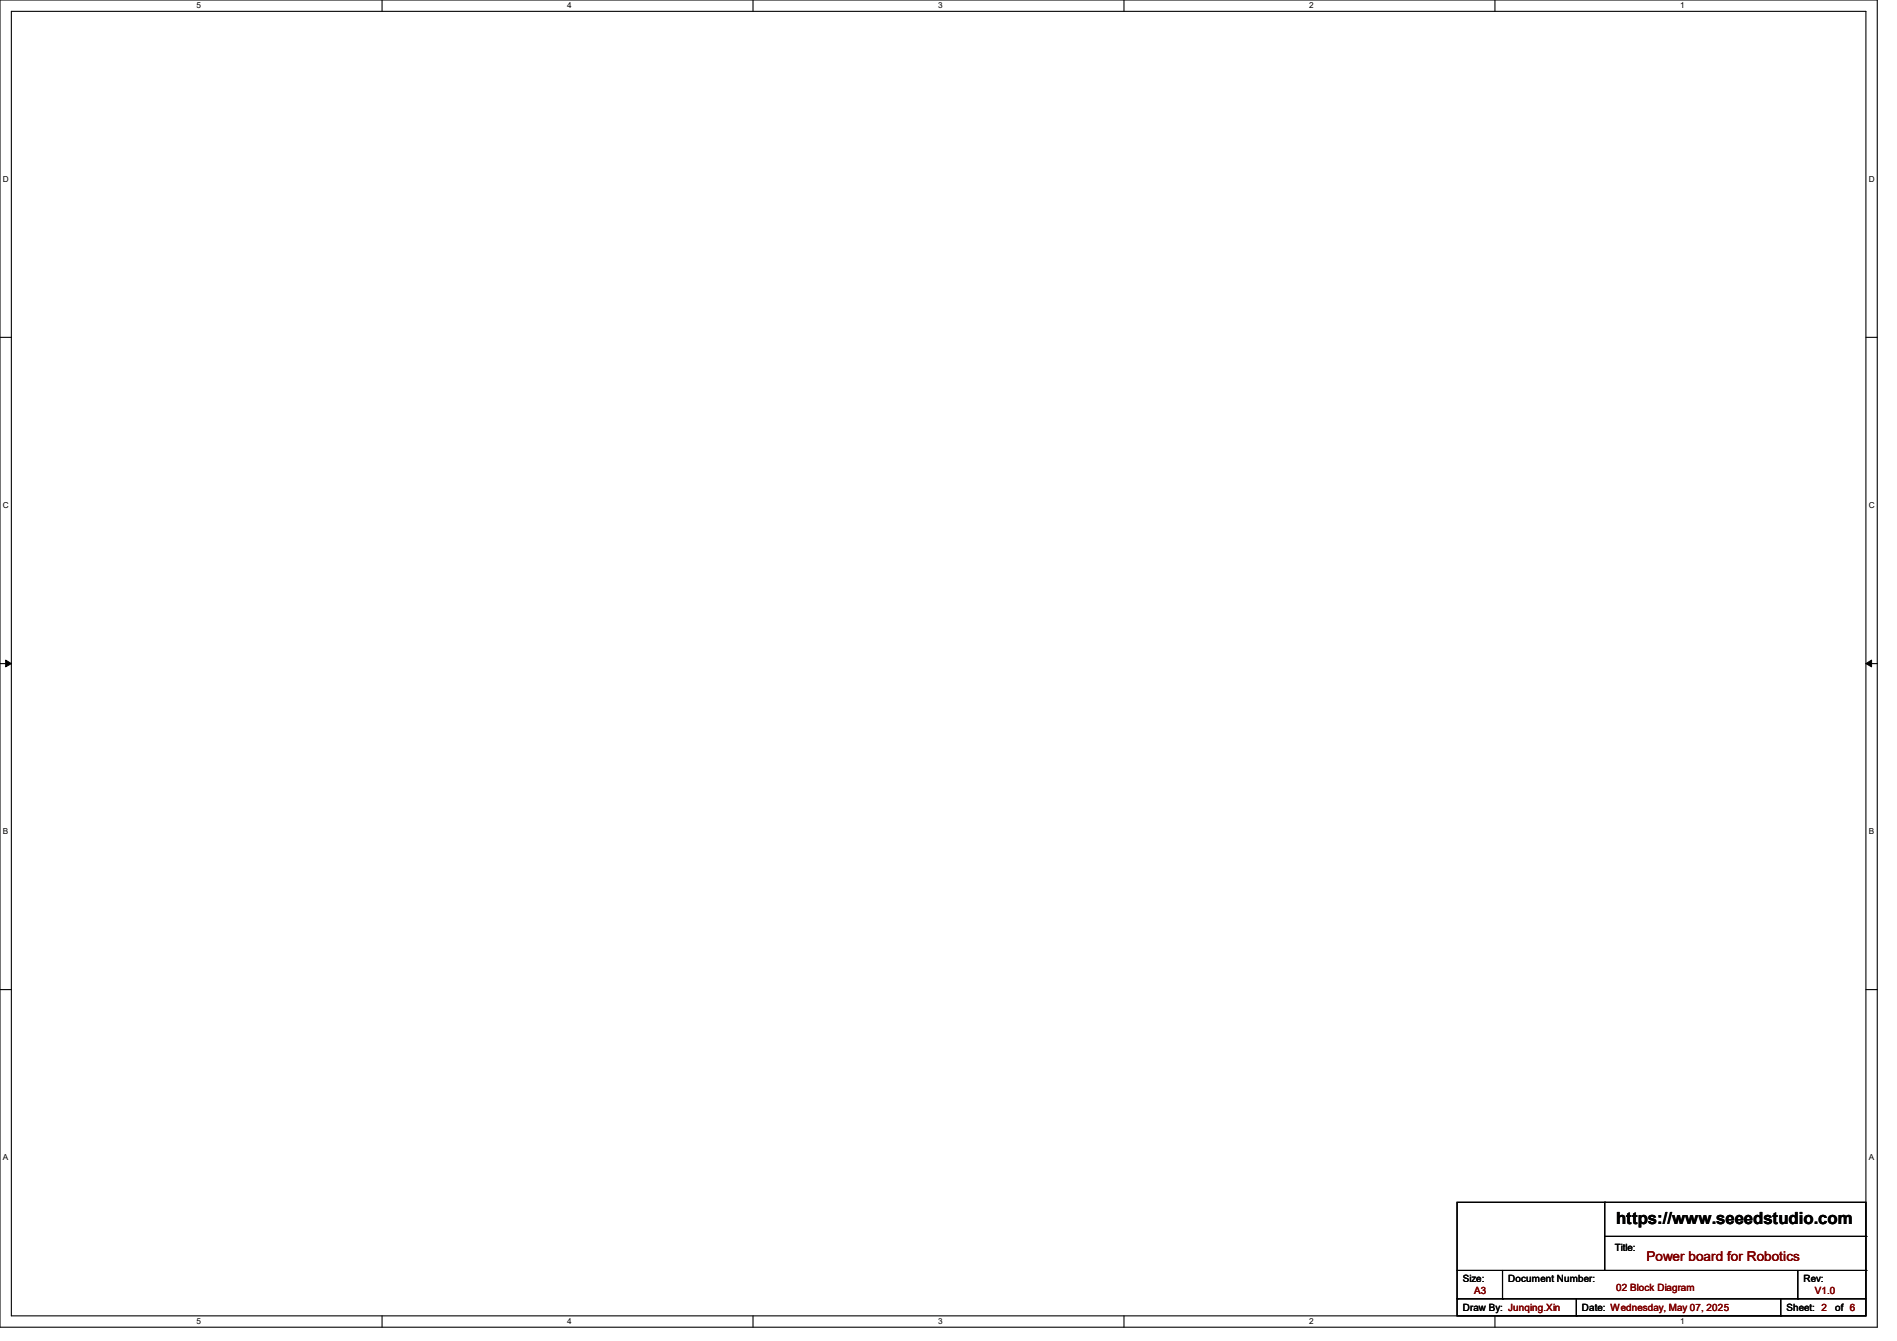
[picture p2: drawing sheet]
<svg xmlns="http://www.w3.org/2000/svg" width="297mm" height="210mm" viewBox="0 0 297 210" stroke-linecap="round" stroke-linejoin="round" font-family="sans-serif">
<defs><g id="words">
<text font-size="2.6" x="253" y="191.8">https://www.seeedstudio.com</text>
<text font-size="2.1" fill="#800000" x="257.8" y="197.5">Power board for Robotics</text>
<g font-size="1.6">
<text x="252.8" y="196">Title:</text>
<text x="229" y="200.7">Size:</text>
<text x="236.1" y="200.7">Document Number:</text>
<text x="282.4" y="200.7">Rev:</text>
<text x="229" y="205.4">Draw By: Junqing.Xin</text>
<text x="247.7" y="205.4">Date: Wednesday, May 07, 2025</text>
<text x="279.7" y="205.4">Sheet: 2</text>
<text x="287.3" y="205.4">of 6</text>
</g>
<g font-size="1.6" fill="#800000">
<text x="230.8" y="202.7">A3</text>
<text x="253" y="202.2">02 Block Diagram</text>
<text x="284.1" y="202.7">V1.0</text>
</g>
<g font-size="1.3">
<text x="30.8" y="1.3">5</text>
<text x="88.8" y="1.3">4</text>
<text x="146.9" y="1.3">3</text>
<text x="205" y="1.3">2</text>
<text x="263.1" y="1.3">1</text>
<text x=".5" y="28.4">D</text>
<text x="292.6" y="28.4">D</text>
<text x=".5" y="79.5">C</text>
<text x="292.6" y="79.5">C</text>
<text x=".5" y="130.6">B</text>
<text x="292.6" y="130.6">B</text>
<text x=".5" y="181.7">A</text>
<text x="292.6" y="181.7">A</text>
<text x="30.8" y="207.4">5</text>
<text x="88.8" y="207.4">4</text>
<text x="146.9" y="207.4">3</text>
<text x="205" y="207.4">2</text>
<text x="263.1" y="207.4">1</text>
</g>
</g></defs>
<path d="M0 0h293.9v207.9h-293.9zM1.8 1.8h290.3v204.3h-290.3z" fill="none" stroke="#000" stroke-width=".17"/>
<g fill="#fff">
<path d="M30.8 .2h.7v1.4h-.7z"/>
<path d="M30.8 206.2h.7v1.4h-.7z"/>
</g>
<path d="M59.8 0v1.8M59.8 206.1v1.8" fill="none" stroke="#000" stroke-width=".17"/>
<g fill="#fff">
<path d="M88.8 .2h.7v1.4h-.7z"/>
<path d="M88.8 206.2h.7v1.4h-.7z"/>
</g>
<path d="M117.9 0v1.8M117.9 206.1v1.8" fill="none" stroke="#000" stroke-width=".17"/>
<g fill="#fff">
<path d="M146.9 .2h.7v1.4h-.7z"/>
<path d="M146.9 206.2h.7v1.4h-.7z"/>
</g>
<path d="M176 0v1.8M176 206.1v1.8" fill="none" stroke="#000" stroke-width=".17"/>
<g fill="#fff">
<path d="M205 .2h.7v1.4h-.7z"/>
<path d="M205 206.2h.7v1.4h-.7z"/>
</g>
<path d="M234.1 0v1.8M234.1 206.1v1.8" fill="none" stroke="#000" stroke-width=".17"/>
<g fill="#fff">
<path d="M263.1 .2h.6v1.4h-.6z"/>
<path d="M263.1 206.2h.6v1.4h-.6z"/>
<path d="M.5 27.3h.9v1.4h-.9z"/>
<path d="M292.6 27.3h.9v1.4h-.9z"/>
<path d="M.5 78.4h.9v1.4h-.9z"/>
<path d="M292.6 78.4h.9v1.4h-.9z"/>
</g>
<path d="M0 52.8h1.8M292.1 52.8h1.8" fill="none" stroke="#000" stroke-width=".17"/>
<g fill="#fff">
<path d="M.5 129.5h.8v1.4h-.8z"/>
<path d="M292.6 129.5h.8v1.4h-.8z"/>
</g>
<path d="M0 103.9h1.8M292.1 103.9h1.8" fill="none" stroke="#000" stroke-width=".17"/>
<path d="M.9 103.4l.9 .5-.9 .5zM292.1 103.9l.9-.5v1z" fill="#000" stroke="#000" stroke-width=".16"/>
<g fill="#fff">
<path d="M.5 180.5h.8v1.4h-.8z"/>
<path d="M292.6 180.5h.8v1.4h-.8z"/>
</g>
<g fill="none" stroke="#000" stroke-width=".17">
<path d="M0 155h1.8M292.1 155h1.8M228.1 188.3h64v17.8h-64zM228.1 199h64M235.2 199v4.4M251.2 188.3h.1M251.2 188.3v10.7M251.2 193.6h40.9M281.5 199v4.4M292.1 199h.1M292.1 193.6h.1M228.1 203.4h.1"/>
<path d="M228.1 203.4h64M235.2 203.4h.1M246.8 206.1h.1M246.8 203.4v2.7M278.8 206.1h.1M278.8 203.4v2.7M281.5 203.4h.1"/>
</g>
<use href="#words"/>
</svg>
